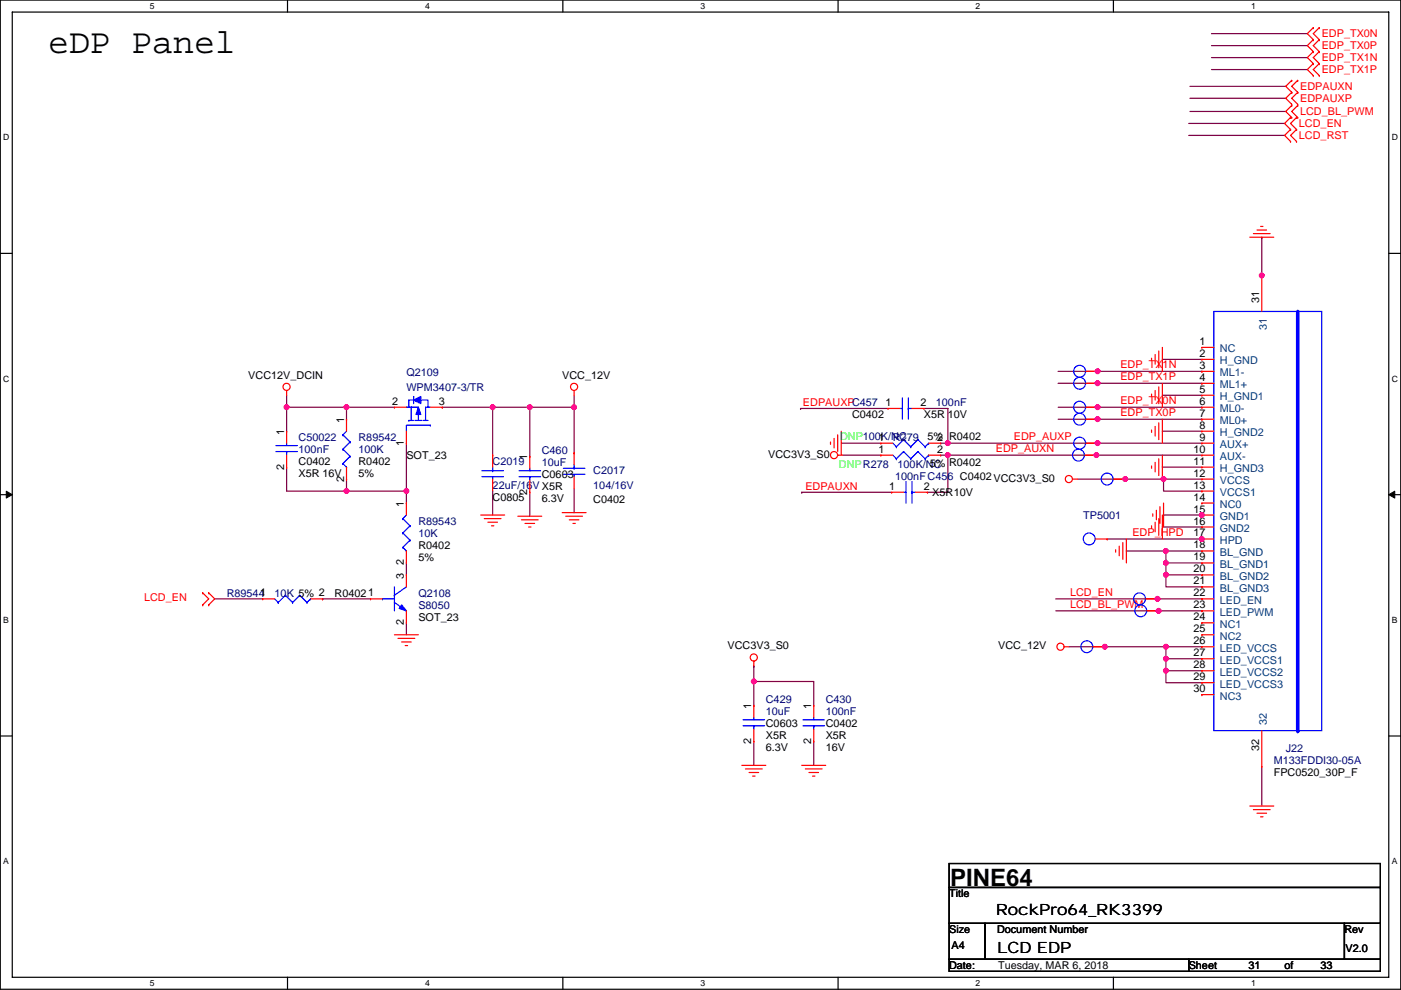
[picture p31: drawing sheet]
<svg xmlns="http://www.w3.org/2000/svg" width="297mm" height="210mm" viewBox="0 0 297 210" stroke-linecap="round" stroke-linejoin="round" font-family="sans-serif">
<defs><g id="words">
<text font-size="7.4" x="10.2" y="11.2">eDP Panel</text>
<text font-size="5.1" x="201.5" y="187.9">PINE64</text>
<g font-size="3.3">
<text x="211.1" y="194.2">RockPro64_RK3399</text>
<text x="211.4" y="202">LCD EDP</text>
</g>
<g font-size="2.3" fill="#f00">
<text x="280.2" y="7.9">EDP_TX0N</text>
<text x="280.2" y="10.5">EDP_TX0P</text>
<text x="280.2" y="13">EDP_TX1N</text>
<text x="280.2" y="15.5">EDP_TX1P</text>
<text x="275.7" y="19.1">EDPAUXN</text>
<text x="275.7" y="21.6">EDPAUXP</text>
<text x="275.4" y="27">LCD_EN</text>
<text x="275.4" y="29.5">LCD_RST</text>
<text x="275.7" y="24.4">LCD_BL_PWM</text>
<text x="237.6" y="78.1">EDP_TX1N</text>
<text x="237.6" y="80.7">EDP_TX1P</text>
<text x="170.2" y="86.1">EDPAUXPC457</text>
<text x="237.6" y="85.8">EDP_TX0N</text>
<text x="237.6" y="88.3">EDP_TX0P</text>
<text x="211.1" y="95.9">EDP_AUXN</text>
<text x="214.9" y="93.4">EDP_AUXP</text>
<text x="170.7" y="103.9">EDPAUXN</text>
<text x="240.1" y="113.7">EDP_HPD</text>
<text x="30.5" y="127.6">LCD_EN</text>
<text x="226.9" y="126.4">LCD_EN</text>
<text x="226.9" y="128.9">LCD_BL_PWM</text>
</g>
<g font-size="2.3">
<text x="267" y="64.3" transform="rotate(-90 267 64.3)">31</text>
<text x="254.3" y="73.2">1</text>
<text x="254.3" y="75.7">2</text>
<text x="52.6" y="80.3">VCC12V_DCIN</text>
<text x="119.2" y="80.3">VCC_12V</text>
<text x="254.3" y="78.2">3</text>
<text x="254.3" y="80.8">4</text>
<text x="254.3" y="83.3">5</text>
<text x="72.9" y="89.7" transform="rotate(-90 72.9 89.7)">1</text>
<text x="83.1" y="85.9">2</text>
<text x="93" y="85.9">3</text>
<text x="180.7" y="88.7">C0402</text>
<text x="187.8" y="86.1">1</text>
<text x="195.1" y="86.1">2</text>
<text x="195.9" y="88.7">X5R 10V</text>
<text x="254.3" y="85.9">6</text>
<text x="254.3" y="88.4">7</text>
<text x="60.2" y="92.2" transform="rotate(-90 60.2 92.2)">1</text>
<text x="85.6" y="94.5" transform="rotate(-90 85.6 94.5)">1</text>
<text x="186.2" y="93.5">1</text>
<text x="196.7" y="93.3">5%</text>
<text x="198.7" y="93.5">2</text>
<text x="201.2" y="93.3">R0402</text>
<text x="254.3" y="90.9">8</text>
<text x="254.3" y="93.5">9</text>
<text x="60.2" y="99.6" transform="rotate(-90 60.2 99.6)">2</text>
<text x="63.3" y="98.6">C0402</text>
<text x="63.3" y="101.1">X5R 16V</text>
<text x="76" y="98.6">R0402</text>
<text x="76" y="101.1">5%</text>
<text x="86.2" y="97.3">SOT_23</text>
<text x="111.8" y="97.6" transform="rotate(-90 111.8 97.6)">1</text>
<text x="114.9" y="101.4">C0603</text>
<text x="162.9" y="97.1">VCC3V3_S0</text>
<text x="186.2" y="96">1</text>
<text x="197.2" y="99.1">5%</text>
<text x="198.7" y="96">2</text>
<text x="201.2" y="98.8">R0402</text>
<text x="253" y="96">10</text>
<text x="253" y="98.6">11</text>
<text x="253" y="101.1">12</text>
<text x="72.9" y="102.2" transform="rotate(-90 72.9 102.2)">2</text>
<text x="85.6" y="107.5" transform="rotate(-90 85.6 107.5)">1</text>
<text x="104.5" y="106.2">C0805</text>
<text x="111.8" y="104.9" transform="rotate(-90 111.8 104.9)">2</text>
<text x="114.9" y="106.5">6.3V</text>
<text x="125.8" y="106.7">C0402</text>
<text x="188.5" y="103.9">1</text>
<text x="195.9" y="103.9">2</text>
<text x="197.7" y="105.2">X5R10V</text>
<text x="253" y="103.6">13</text>
<text x="253" y="106.2">14</text>
<text x="253" y="108.7">15</text>
<text x="253" y="111.3">16</text>
<text x="253" y="113.8">17</text>
<text x="85.6" y="119.9" transform="rotate(-90 85.6 119.9)">2</text>
<text x="88.7" y="116.4">R0402</text>
<text x="88.7" y="118.9">5%</text>
<text x="253" y="116.3">18</text>
<text x="253" y="118.9">19</text>
<text x="85.6" y="122.7" transform="rotate(-90 85.6 122.7)">3</text>
<text x="253" y="121.4">20</text>
<text x="253" y="124">21</text>
<text x="70.9" y="126.5">R04021</text>
<text x="88.7" y="131.6">SOT_23</text>
<text x="253" y="126.5">22</text>
<text x="253" y="129">23</text>
<text x="253" y="131.6">24</text>
<text x="85.6" y="132.6" transform="rotate(-90 85.6 132.6)">2</text>
<text x="154.2" y="137.7">VCC3V3_S0</text>
<text x="211.6" y="137.7">VCC_12V</text>
<text x="253" y="134.1">25</text>
<text x="253" y="136.7">26</text>
<text x="253" y="139.2">27</text>
<text x="253" y="141.7">28</text>
<text x="253" y="144.3">29</text>
<text x="253" y="146.8">30</text>
<text x="159.3" y="150.4" transform="rotate(-90 159.3 150.4)">1</text>
<text x="162.4" y="154.2">C0603</text>
<text x="172" y="150.4" transform="rotate(-90 172 150.4)">1</text>
<text x="175.1" y="154.2">C0402</text>
<text x="159.3" y="157.8" transform="rotate(-90 159.3 157.8)">2</text>
<text x="162.4" y="156.8">X5R</text>
<text x="162.4" y="159.3">6.3V</text>
<text x="172" y="157.8" transform="rotate(-90 172 157.8)">2</text>
<text x="175.1" y="156.8">X5R</text>
<text x="175.1" y="159.3">16V</text>
<text x="267" y="159.3" transform="rotate(-90 267 159.3)">32</text>
<text x="270.1" y="164.6">FPC0520_30P_F</text>
<text x="201.2" y="190.3">Title</text>
<text x="201.2" y="197.9">Size</text>
<text x="211.4" y="197.9">Document Number</text>
<text x="285" y="197.9">Rev</text>
<text x="201.7" y="201.2">A4</text>
<text x="285.3" y="202">V2.0</text>
<text x="201.2" y="205.5">Date:</text>
<text x="211.6" y="205.5">Tuesday, MAR 6, 2018</text>
<text x="252" y="205.5">Sheet</text>
<text x="264.7" y="205.5">31</text>
<text x="272.3" y="205.5">of</text>
<text x="280" y="205.5">33</text>
</g>
<g font-size="2.3" fill="#004080">
<text x="268.6" y="69.9" transform="rotate(-90 268.6 69.9)">31</text>
<text x="258.6" y="74.7">NC</text>
<text x="258.6" y="77.3">H_GND</text>
<text x="258.6" y="79.8">ML1-</text>
<text x="258.6" y="82.3">ML1+</text>
<text x="258.6" y="84.9">H_GND1</text>
<text x="258.6" y="87.4">ML0-</text>
<text x="258.6" y="90">ML0+</text>
<text x="258.6" y="92.5">H_GND2</text>
<text x="258.6" y="95">AUX+</text>
<text x="258.6" y="97.6">AUX-</text>
<text x="258.6" y="100.1">H_GND3</text>
<text x="258.6" y="102.7">VCCS</text>
<text x="258.6" y="105.2">VCCS1</text>
<text x="258.6" y="107.7">NC0</text>
<text x="258.6" y="110.3">GND1</text>
<text x="258.6" y="112.8">GND2</text>
<text x="258.6" y="115.4">HPD</text>
<text x="258.6" y="117.9">BL_GND</text>
<text x="258.6" y="120.4">BL_GND1</text>
<text x="258.6" y="123">BL_GND2</text>
<text x="258.6" y="125.5">BL_GND3</text>
<text x="258.6" y="128.1">LED_EN</text>
<text x="258.6" y="130.6">LED_PWM</text>
<text x="258.6" y="133.1">NC1</text>
<text x="258.6" y="135.7">NC2</text>
<text x="258.6" y="138.2">LED_VCCS</text>
<text x="258.6" y="140.8">LED_VCCS1</text>
<text x="258.6" y="143.3">LED_VCCS2</text>
<text x="258.6" y="145.8">LED_VCCS3</text>
<text x="258.6" y="148.4">NC3</text>
<text x="268.6" y="153.7" transform="rotate(-90 268.6 153.7)">32</text>
</g>
<g font-size="2.3" fill="#000080">
<text x="86.2" y="79.8">Q2109</text>
<text x="86.2" y="82.8">WPM3407-3/TR</text>
<text x="198.4" y="86.1">100nF</text>
<text x="63.3" y="93.5">C50022</text>
<text x="76" y="93.5">R89542</text>
<text x="189.3" y="93.5">R279</text>
<text x="63.3" y="96.1">100nF</text>
<text x="76" y="96.1">100K</text>
<text x="104.5" y="98.6">C2019</text>
<text x="114.9" y="96.3">C460</text>
<text x="114.9" y="98.8">10uF</text>
<text x="125.8" y="100.6">C2017</text>
<text x="189.8" y="101.9">100nFC456 C0402VCC3V3_S0</text>
<text x="190.3" y="99.4">100K/NC</text>
<text x="104.5" y="103.7">22uF/16V X5R</text>
<text x="125.8" y="103.7">104/16V</text>
<text x="88.7" y="111.3">R89543</text>
<text x="88.7" y="113.8">10K</text>
<text x="229.7" y="110">TP5001</text>
<text x="48.1" y="126.5">R895441</text>
<text x="58.2" y="126.5">10K 5% 2</text>
<text x="88.7" y="126.5">Q2108</text>
<text x="88.7" y="129.1">S8050</text>
<text x="162.4" y="149.1">C429</text>
<text x="175.1" y="149.1">C430</text>
<text x="162.4" y="151.7">10uF</text>
<text x="175.1" y="151.7">100nF</text>
<text x="272.6" y="159.6">J22</text>
<text x="270.1" y="162.1">M133FDDI30-05A</text>
</g>
<g font-size="2.3" fill="#0f0">
<text x="178.1" y="93.3">DNP100K/NC</text>
<text x="177.9" y="99.4">DNPR278</text>
</g>
<g font-size="1.8">
<text x="31.8" y="1.9">5</text>
<text x="90.1" y="1.9">4</text>
<text x="148.5" y="1.9">3</text>
<text x="206.9" y="1.9">2</text>
<text x="265.2" y="1.9">1</text>
<text x=".7" y="29.8">D</text>
<text x="295.1" y="29.8">D</text>
<text x=".7" y="81">C</text>
<text x="295.1" y="81">C</text>
<text x=".7" y="132.1">B</text>
<text x="295.1" y="132.1">B</text>
<text x=".7" y="183.3">A</text>
<text x="295.1" y="183.3">A</text>
<text x="31.8" y="209.2">5</text>
<text x="90.1" y="209.2">4</text>
<text x="148.5" y="209.2">3</text>
<text x="206.9" y="209.2">2</text>
<text x="265.2" y="209.2">1</text>
</g>
</g></defs>
<path d="M.1 0h296.9v209.8h-296.9zM2.6 2.6h291.8v204.7h-291.8z" fill="none" stroke="#000" stroke-width=".25"/>
<g fill="#fff">
<path d="M31.8 .3h1v2h-1z"/>
<path d="M31.8 207.5h1v2.1h-1z"/>
</g>
<path d="M61 0v2.6M61 207.3v2.5" fill="none" stroke="#000" stroke-width=".25"/>
<g fill="#fff">
<path d="M90.1 .3h1v2h-1z"/>
<path d="M90.1 207.5h1v2.1h-1z"/>
</g>
<path d="M119.3 0v2.6M119.3 207.3v2.5" fill="none" stroke="#000" stroke-width=".25"/>
<g fill="#fff">
<path d="M148.5 .3h1v2h-1z"/>
<path d="M148.5 207.5h1v2.1h-1z"/>
</g>
<path d="M177.7 0v2.6M177.7 207.3v2.5" fill="none" stroke="#000" stroke-width=".25"/>
<g fill="#fff">
<path d="M206.9 .3h1v2h-1z"/>
<path d="M206.9 207.5h1v2.1h-1z"/>
</g>
<path d="M236.1 0v2.6M236.1 207.3v2.5" fill="none" stroke="#000" stroke-width=".25"/>
<g fill="#fff">
<path d="M265.2 .3h1v2h-1z"/>
<path d="M265.2 207.5h1v2.1h-1z"/>
<path d="M.7 28.2h1.3v2h-1.3z"/>
<path d="M295.1 28.2h1.3v2h-1.3z"/>
<path d="M.7 79.3h1.3v2.1h-1.3z"/>
<path d="M295.1 79.3h1.3v2.1h-1.3z"/>
</g>
<path d="M.1 53.7h2.5M294.4 53.7h2.6" fill="none" stroke="#000" stroke-width=".25"/>
<g fill="#fff">
<path d="M.7 130.5h1.2v2h-1.2z"/>
<path d="M295.1 130.5h1.2v2h-1.2z"/>
</g>
<path d="M.1 104.9h2.5M294.4 104.9h2.6" fill="none" stroke="#000" stroke-width=".25"/>
<path d="M1.3 104.2l1.3 .7-1.3 .7zM294.4 104.9l1.3-.7v1.4z" fill="#000" stroke="#000" stroke-width=".21"/>
<g fill="#fff">
<path d="M.7 181.7h1.2v2h-1.2z"/>
<path d="M295.1 181.7h1.2v2h-1.2z"/>
</g>
<path d="M.1 156.1h2.5M294.4 156.1h2.6M201.2 183.2h91.5v5h-91.5zM201.2 188.2h91.5v7.7h-91.5zM201.2 195.9h7.6v7.6h-7.6zM208.8 195.9h76.2v7.6h-76.2zM285 195.9h7.7v7.6h-7.7zM201.2 203.5h50.8v2.5h-50.8zM252 203.5h40.7v2.5h-40.7z" fill="none" stroke="#000" stroke-width=".25"/>
<g fill="none" stroke="#800040" stroke-width=".25">
<path d="M252.3 18.3h20.3M256.9 7.1h20.3M256.9 9.7h20.3M256.9 14.8h20.3M256.9 12.2h20.3M252 26.2h20.3M252 28.7h20.3M252.3 23.6h20.3M252.3 20.8h20.3M267.5 50.3h.1M267.5 50.3v8.4M224.3 78.8h30.5"/>
<path d="M232.7 78.8h.1M246.4 76.2h8.4M254.8 78.8h.1M60.8 99.1v5.1h12.7M60.8 83.8v2.6M60.8 86.4h.1M60.8 86.4v5.1M60.8 86.4h22.8M73.5 86.4v2.5M73.5 86.4h.1M86.2 94v10.2M93.8 86.4h.1"/>
<path d="M93.8 86.4h10.7M104.5 86.4v10.1M104.5 86.4h7.8M112.3 86.4v10.4M112.3 86.4h.1M112.3 86.4h9.4M121.7 86.4v9.6M121.7 83.8v2.6M169.7 86.6h.1M169.7 86.6h18.6M178.4 94h8.3M178.6 96.5h8.1"/>
<path d="M195.9 86.6h5.1v7.4M199.4 94h1.6M199.4 96.5h1.6M201 94h31.7M224.3 81.3h30.5M224.3 88.9h30.5M224.3 86.4h30.5M232.5 96.5h-31.5v7.9h-4.3M232.5 96.5h.1M232.5 96.5h22.3M232.7 81.3h.1M232.7 88.9h.1"/>
<path d="M232.7 86.4h.1M232.7 94h.1M232.7 94h22.1M246.4 83.8h8.4M246.4 91.5h8.4M246.4 99.1h8.4M254.8 81.3h.1M254.8 86.4h.1M254.8 88.9h.1M73.5 104.2h.1M73.5 101.6v2.6M73.5 104.2h12.7"/>
<path d="M86.2 104.2v2.5M86.2 119.4v2.5M104.5 104.2v5M112.3 104.4v5.1M121.7 103.7v5M170 104.4h.1M170 104.4h19M228.4 101.6h26.4M234.8 114.3h20M238.8 116.9h.1M238.8 116.9h8.4M246.4 111.8h8.4"/>
<path d="M246.7 101.6v2.6h8.1M246.7 101.6h.1M246.7 109.2h8.1M247.2 116.9v2.5h7.6M247.2 116.9h.1M247.2 116.9h7.6M247.2 119.4v2.5h7.6M254.8 109.2h.1M254.8 114.3h.1M254.8 114.3h.3M254.8 109.2h.3M45.5 127h10.2"/>
<path d="M68.4 127h.1M68.4 127h10.1M86.2 132.1v2.5M223.8 127h21.6M223.8 129.6h21.9M226.6 137.2h20.6M234.2 137.2h.1M245.4 127h.1M245.4 127h9.4M245.7 129.6h.1M245.7 129.6h9.1M247.2 137.2v2.5h7.6"/>
<path d="M247.2 137.2h7.6M247.2 139.7v2.6h7.6M247.2 139.7h.1M247.2 121.9v2.6h7.6M247.2 121.9h.1M247.2 137.2h.1M159.8 144.5v5.1M159.8 144.5h12.7v5.1M159.8 157.2v5.1M159.8 141.2h.1M159.8 141.2v3.3M172.5 157.2v5.1"/>
<path d="M247.2 142.3v2.5h7.6M247.2 142.3h.1M267.5 162.6v8.4"/>
</g>
<g fill="#f0f" stroke="#f0f" stroke-width=".25">
<circle cx="159.8" cy="144.5" r=".5"/>
<circle cx="232.7" cy="78.7" r=".5"/>
<circle cx="232.7" cy="81.3" r=".5"/>
<circle cx="232.7" cy="88.9" r=".5"/>
<circle cx="232.7" cy="86.4" r=".5"/>
<circle cx="201" cy="96.5" r=".5"/>
<circle cx="232.5" cy="96.5" r=".5"/>
<circle cx="201" cy="94" r=".5"/>
<circle cx="232.7" cy="94" r=".5"/>
<circle cx="246.7" cy="101.6" r=".5"/>
<circle cx="245.4" cy="127" r=".5"/>
<circle cx="245.7" cy="129.5" r=".5"/>
<circle cx="234.2" cy="137.2" r=".5"/>
<circle cx="247.2" cy="139.7" r=".5"/>
<circle cx="247.2" cy="142.2" r=".5"/>
<circle cx="247.2" cy="119.4" r=".5"/>
<circle cx="247.2" cy="121.9" r=".5"/>
<circle cx="254.8" cy="109.2" r=".5"/>
<circle cx="267.5" cy="58.4" r=".5"/>
<circle cx="104.4" cy="86.4" r=".5"/>
<circle cx="247.2" cy="116.8" r=".5"/>
<circle cx="121.7" cy="86.4" r=".5"/>
<circle cx="112.3" cy="86.4" r=".5"/>
<circle cx="238.6" cy="101.6" r=".5"/>
<circle cx="247.2" cy="137.2" r=".5"/>
<circle cx="254.8" cy="114.3" r=".5"/>
<circle cx="86.2" cy="104.1" r=".5"/>
<circle cx="73.5" cy="104.1" r=".5"/>
<circle cx="60.8" cy="86.4" r=".5"/>
<circle cx="73.5" cy="86.4" r=".5"/>
</g>
<g fill="none" stroke="#f00" stroke-width=".25">
<path d="M273.9 17h.1M273.9 19.6h.1M273.9 17l-1.3 1.3 1.3 1.3M273.9 19.6l-1.3 1.2 1.3 1.3M275.1 19.6h.1M275.1 17h.1M275.1 17l-1.2 1.3 1.2 1.3M275.1 19.6l-1.2 1.2 1.2 1.3M278.4 5.9h.1M278.4 8.4h.1M278.4 10.9h.1M278.4 13.5h.1"/>
<path d="M278.4 16h.1M278.4 5.9l-1.2 1.2 1.2 1.3M278.4 8.4l-1.2 1.3 1.2 1.2M278.4 10.9l-1.2 1.3 1.2 1.3M278.4 13.5l-1.2 1.3 1.2 1.2M279.7 8.4h.1M279.7 5.9h.1M279.7 10.9h.1M279.7 13.5h.1M279.7 16h.1M279.7 5.9l-1.3 1.2 1.3 1.3M279.7 8.4l-1.3 1.3 1.3 1.2"/>
<path d="M279.7 10.9l-1.3 1.3 1.3 1.3M279.7 13.5l-1.3 1.3 1.3 1.2M273.6 24.9h.1M273.6 27.5h.1M273.6 30h.1M273.6 24.9l-1.3 1.3 1.3 1.3M273.6 27.5l-1.3 1.2 1.3 1.3M273.9 22.1h.1M273.9 22.4h.1M273.9 24.9h.1M273.9 22.4l-1.3 1.2 1.3 1.3M274.9 27.5h.1"/>
<path d="M274.9 24.9h.1M274.9 30h.1M274.9 24.9l-1.3 1.3 1.3 1.3M274.9 27.5l-1.3 1.2 1.3 1.3M275.1 22.1h.1M275.1 24.9h.1M275.1 22.4h.1M275.1 22.4l-1.2 1.2 1.2 1.3M265 50.3h5.1M265.7 49.6h3.6M266.5 48.8h2M267.3 48h.5"/>
<path d="M267.5 58.4h.1M267.5 58.4v7.7M230.2 78.8h2.5M232.7 78.8h.1M244.2 76v.5M244.9 75.2v2M245.7 74.4v3.6M246.4 73.7v5.1M254.8 73.7h.1M254.8 76.2h.1M254.8 78.8h.1M254.8 78.8h2.6"/>
<path d="M254.8 73.7h2.6M254.8 76.2h2.6M60.8 82.8v1M60.8 91.5h.1M60.8 99.1h.1M60.8 91.5v2.5M60.8 96.5v2.6M73.5 88.9h.1M73.5 88.9v2.6M73.5 99.1v2.5M83.6 86.4h.1M83.6 86.4h2.6"/>
<path d="M86.2 94h.1M86.2 91.5v2.5M91.2 86.4h2.6M93.8 86.4h.1M104.5 96.5h.1M104.5 96.5v2.6M112.3 96.8h.1M112.3 96.8v2.5M121.7 82.8v1M121.7 96h.1M121.7 96v2.6M176.1 93.7v.6"/>
<path d="M176.8 93v2M177.6 96.5h1M177.6 92.2v3.6M178.4 91.5v5M186.7 94h.1M186.7 96.5h.1M186.7 94h2.6M186.7 96.5h2.6M188.3 86.6h.1M188.3 86.6h2.5M193.4 86.6h2.5M195.9 86.6h.1"/>
<path d="M196.9 94h2.5M196.9 96.5h2.5M199.4 94h.1M199.4 96.5h.1M229.9 96.5h2.6M230.2 94h2.5M230.2 88.9h2.5M230.2 86.4h2.5M230.2 81.3h2.5M232.5 96.5h.1M232.7 94h.1M232.7 88.9h.1"/>
<path d="M232.7 86.4h.1M232.7 81.3h.1M244.2 83.6v.5M244.2 91.2v.5M244.2 98.8v.5M244.9 82.8v2.1M244.9 90.4v2.1M244.9 98.1v2M245.7 82.1v3.5M245.7 89.7v3.5M245.7 97.3v3.6M246.4 81.3v5.1"/>
<path d="M246.4 88.9v5.1M246.4 96.5v5.1M254.8 81.3h.1M254.8 83.8h.1M254.8 86.4h.1M254.8 88.9h.1M254.8 91.5h.1M254.8 94h.1M254.8 96.5h.1M254.8 99.1h.1M254.8 94h2.6M254.8 96.5h2.6"/>
<path d="M254.8 88.9h2.6M254.8 86.4h2.6M254.8 81.3h2.6M254.8 83.8h2.6M254.8 91.5h2.6M254.8 99.1h2.6M73.5 101.6h.1M86.2 106.7h.1M86.2 119.4h.1M86.2 106.7v2.5M86.2 116.9v2.5M101.9 109.2h5.1"/>
<path d="M102.7 110h3.5M103.4 110.8h2.1M104.2 111.5h.5M104.5 101.6v2.6M109.8 109.5h5.1M110.6 110.3h3.5M111.3 111h2M112.1 111.8h.5M112.3 104.4h.1M112.3 101.9v2.5M119.2 108.7h5.1M119.9 109.5h3.6"/>
<path d="M120.7 110.3h2M121.5 111h.5M121.7 101.1v2.6M189 104.4h.1M189 104.4h2.6M194.1 104.4h2.6M196.7 104.4h.1M227.4 101.6h1M232.2 114.3h2.6M234.8 114.3h.1M236 101.6h2.6M236.5 116.6v.5"/>
<path d="M237.3 115.8v2.1M238.1 115.1v3.5M238.6 101.6h.1M238.8 114.3v5.1M244.2 111.5v.5M244.4 109v.5M244.9 110.8v2M245.2 108.2v2.1M245.7 110v3.6M245.9 107.5v3.5M246.4 109.2v5.1M246.7 106.7v5.1"/>
<path d="M254.8 101.6h.1M254.8 104.2h.1M254.8 106.7h.1M254.8 109.2h.1M254.8 111.8h.1M254.8 114.3h.1M254.8 116.9h.1M254.8 119.4h.1M254.8 101.6h2.6M254.8 114.3h2.6M254.8 104.2h2.6M254.8 106.7h2.6"/>
<path d="M254.8 109.2h2.6M254.8 111.8h2.6M254.8 116.9h2.6M254.8 119.4h2.6M43 125.8h.1M43 128.3h.1M43 125.8l1.3 1.2-1.3 1.3M44.3 128.3h.1M44.3 125.8h.1M44.3 125.8l1.2 1.2-1.2 1.3M55.7 127h.1M55.7 127h2.5"/>
<path d="M65.8 127h2.6M68.4 127h.1M78.5 127h.1M78.5 127h2.6M83.6 134.6h5.1M84.4 135.4h3.5M85.2 136.2h2M85.9 136.9h.5M86.2 132.1h.1M86.2 121.9h.1M86.2 121.9v2.6M86.2 129.6v2.5"/>
<path d="M225.6 137.2h1M231.7 137.2h2.5M234.2 137.2h.1M242.9 127h2.5M243.1 129.6h2.6M245.4 127h.1M245.7 129.6h.1M254.8 121.9h.1M254.8 124.5h.1M254.8 127h.1M254.8 129.6h.1M254.8 132.1h.1"/>
<path d="M254.8 134.6h.1M254.8 137.2h.1M254.8 139.7h.1M254.8 127h2.6M254.8 129.6h2.6M254.8 137.2h2.6M254.8 121.9h2.6M254.8 124.5h2.6M254.8 132.1h2.6M254.8 134.6h2.6M254.8 139.7h2.6M159.8 140.2v1"/>
<path d="M159.8 149.6h.1M159.8 157.2h.1M159.8 149.6v2.6M159.8 154.7v2.5M172.5 149.6h.1M172.5 157.2h.1M172.5 149.6v2.6M172.5 154.7v2.5M254.8 142.3h.1M254.8 144.8h.1M254.8 147.3h.1M254.8 142.3h2.6"/>
<path d="M254.8 144.8h2.6M254.8 147.3h2.6M267.5 155v7.6M157.3 162.3h5.1M158 163.1h3.6M158.8 163.9h2M159.6 164.6h.5M170 162.3h5.1M170.7 163.1h3.6M171.5 163.9h2M172.3 164.6h.5M265 171h5.1"/>
<path d="M265.7 171.7h3.6M266.5 172.5h2M267.3 173.2h.5M267.5 162.6h.1"/>
<circle cx="60.8" cy="82" r=".76"/>
<circle cx="121.7" cy="82" r=".76"/>
<circle cx="176.8" cy="96.5" r=".76"/>
<circle cx="226.6" cy="101.6" r=".76"/>
<circle cx="159.8" cy="139.5" r=".76"/>
<circle cx="224.8" cy="137.2" r=".76"/>
</g>
<g fill="none" stroke="#00f" stroke-width=".25">
<path d="M257.4 66.1h22.8v88.9h-22.8zM58.5 95.8h4.6M58.5 94.5h4.6M60.8 94v.5M60.8 95.8h.1M60.8 95.8v.7M72.7 92.2h.1M72.7 95.3h.1M72.7 98.3h.1M72.7 92.2l1.5 1.5M72.7 95.3l1.5 1.5M72.7 98.3l.8 .8"/>
<path d="M73.5 99.1h.1M73.5 91.5l-.8 .7M74.2 93.7h.1M74.2 96.8h.1M74.2 93.7l-1.5 1.6M74.2 96.8l-1.5 1.5M86.7 89.2h.1M86.7 89.2h1M87.2 86.4v2.8M87.7 84.9h-1v1.5M87.7 84.1h.1M87.7 84.1v1.5"/>
<path d="M87.9 89.2h1.6M88.7 86.4h-2.5h2.5v1M88.7 87.7v1.5M89.2 84.9h1.5v1.5M89.7 89.2h1M90.7 86.4h.5M90.7 86.4h.3M90.7 86.4h-.5v2.8M91.2 90.2h-5v1.3M91.2 90.2h.1M102.2 99.8h4.5M104.5 99.8h.1"/>
<path d="M104.5 99.1v.7M110 99.8h4.6M112.3 99.3v.5M119.4 99.3h4.6M121.7 99.3h.1M121.7 98.6v.7M189.3 94l.8 .8M189.3 96.5l.8 .8M190.1 94.8h.1M190.1 97.3h.1M190.8 86.6h.5M191.3 84.3v4.6"/>
<path d="M191.6 93.2h.1M191.6 95.8h.1M191.6 93.2l-1.5 1.6M191.6 93.2l1.5 1.6M191.6 95.8l-1.5 1.5M191.6 95.8l1.5 1.5M192.6 84.3v4.6M192.6 86.6h.1M192.6 86.6h.8M193.1 94.8h.1M193.1 97.3h.1M194.6 93.2h.1"/>
<path d="M194.6 95.8h.1M194.6 93.2l-1.5 1.6M194.6 93.2l1.5 1.6M194.6 95.8l-1.5 1.5M194.6 95.8l1.5 1.5M196.1 94.8h.1M196.1 97.3h.1M196.9 94h.1M196.9 96.5h.1M196.9 94l-.8 .8M196.9 96.5l-.8 .8M85.4 110h.1"/>
<path d="M85.4 113.1h.1M85.4 116.1h.1M85.4 110l1.5 1.5M85.4 113.1l1.5 1.5M85.4 116.1l.8 .8M86.2 116.9h.1M86.2 109.2l-.8 .8M86.9 111.5h.1M86.9 114.6h.1M86.9 111.5l-1.5 1.6M86.9 114.6l-1.5 1.5M102.2 101.1h4.5"/>
<path d="M104.5 101.1v.5M110 101.1h4.6M112.3 101.1h.1M112.3 101.1v.8M119.4 100.6h4.6M121.7 100.6v.5M191.6 104.4h.5M192.1 102.1v4.6M193.4 102.1v4.6M193.4 104.4h.1M193.4 104.4h.7M58.2 127l.8 .8"/>
<path d="M59 127.8h.1M60.5 126.3h.1M60.5 126.3l-1.5 1.5M60.5 126.3l1.5 1.5M62 127.8h.1M63.6 126.3h.1M63.6 126.3l-1.6 1.5M63.6 126.3l1.5 1.5M65.1 127.8h.1M65.8 127h.1M65.8 127l-.7 .8M81.1 127h.1"/>
<path d="M81.1 127h2.5M83.6 126.3h.1M83.6 124.5v5.1M83.6 127.8l2.6 1.8M86.2 129.6h.1M86.2 124.5l-2.6 1.8M157.5 153.9h4.6M157.5 152.7h4.6M159.8 152.2v.5M159.8 153.9h.1M159.8 153.9v.8M170.2 153.9h4.6"/>
<path d="M170.2 152.7h4.6M172.5 152.2v.5M172.5 153.9h.1M172.5 153.9v.8"/>
<circle cx="228.9" cy="78.7" r="1.26"/>
<circle cx="228.6" cy="96.5" r="1.26"/>
<circle cx="228.9" cy="94" r="1.26"/>
<circle cx="228.9" cy="81.3" r="1.26"/>
<circle cx="228.9" cy="86.4" r="1.26"/>
<circle cx="228.9" cy="88.9" r="1.26"/>
<circle cx="230.9" cy="114.3" r="1.26"/>
<circle cx="234.7" cy="101.6" r="1.26"/>
<circle cx="230.4" cy="137.2" r="1.26"/>
<circle cx="241.6" cy="127" r="1.26"/>
<circle cx="241.9" cy="129.5" r="1.26"/>
</g>
<path d="M275.1 66.1v88.9M275.1 155h.1" fill="none" stroke="#00f" stroke-width=".76"/>
<g fill="#00f" stroke="#00f" stroke-width=".25">
<path d="M85.2 128.3l1 1.3-1.6-.5z" fill-rule="evenodd"/>
<path d="M88.7 86.4l.5 1.5h-1z" fill-rule="evenodd"/>
<path d="M87.7 84.9l1.5-.8v1.5z" fill-rule="evenodd"/>
</g>
<use href="#words"/>
</svg>
